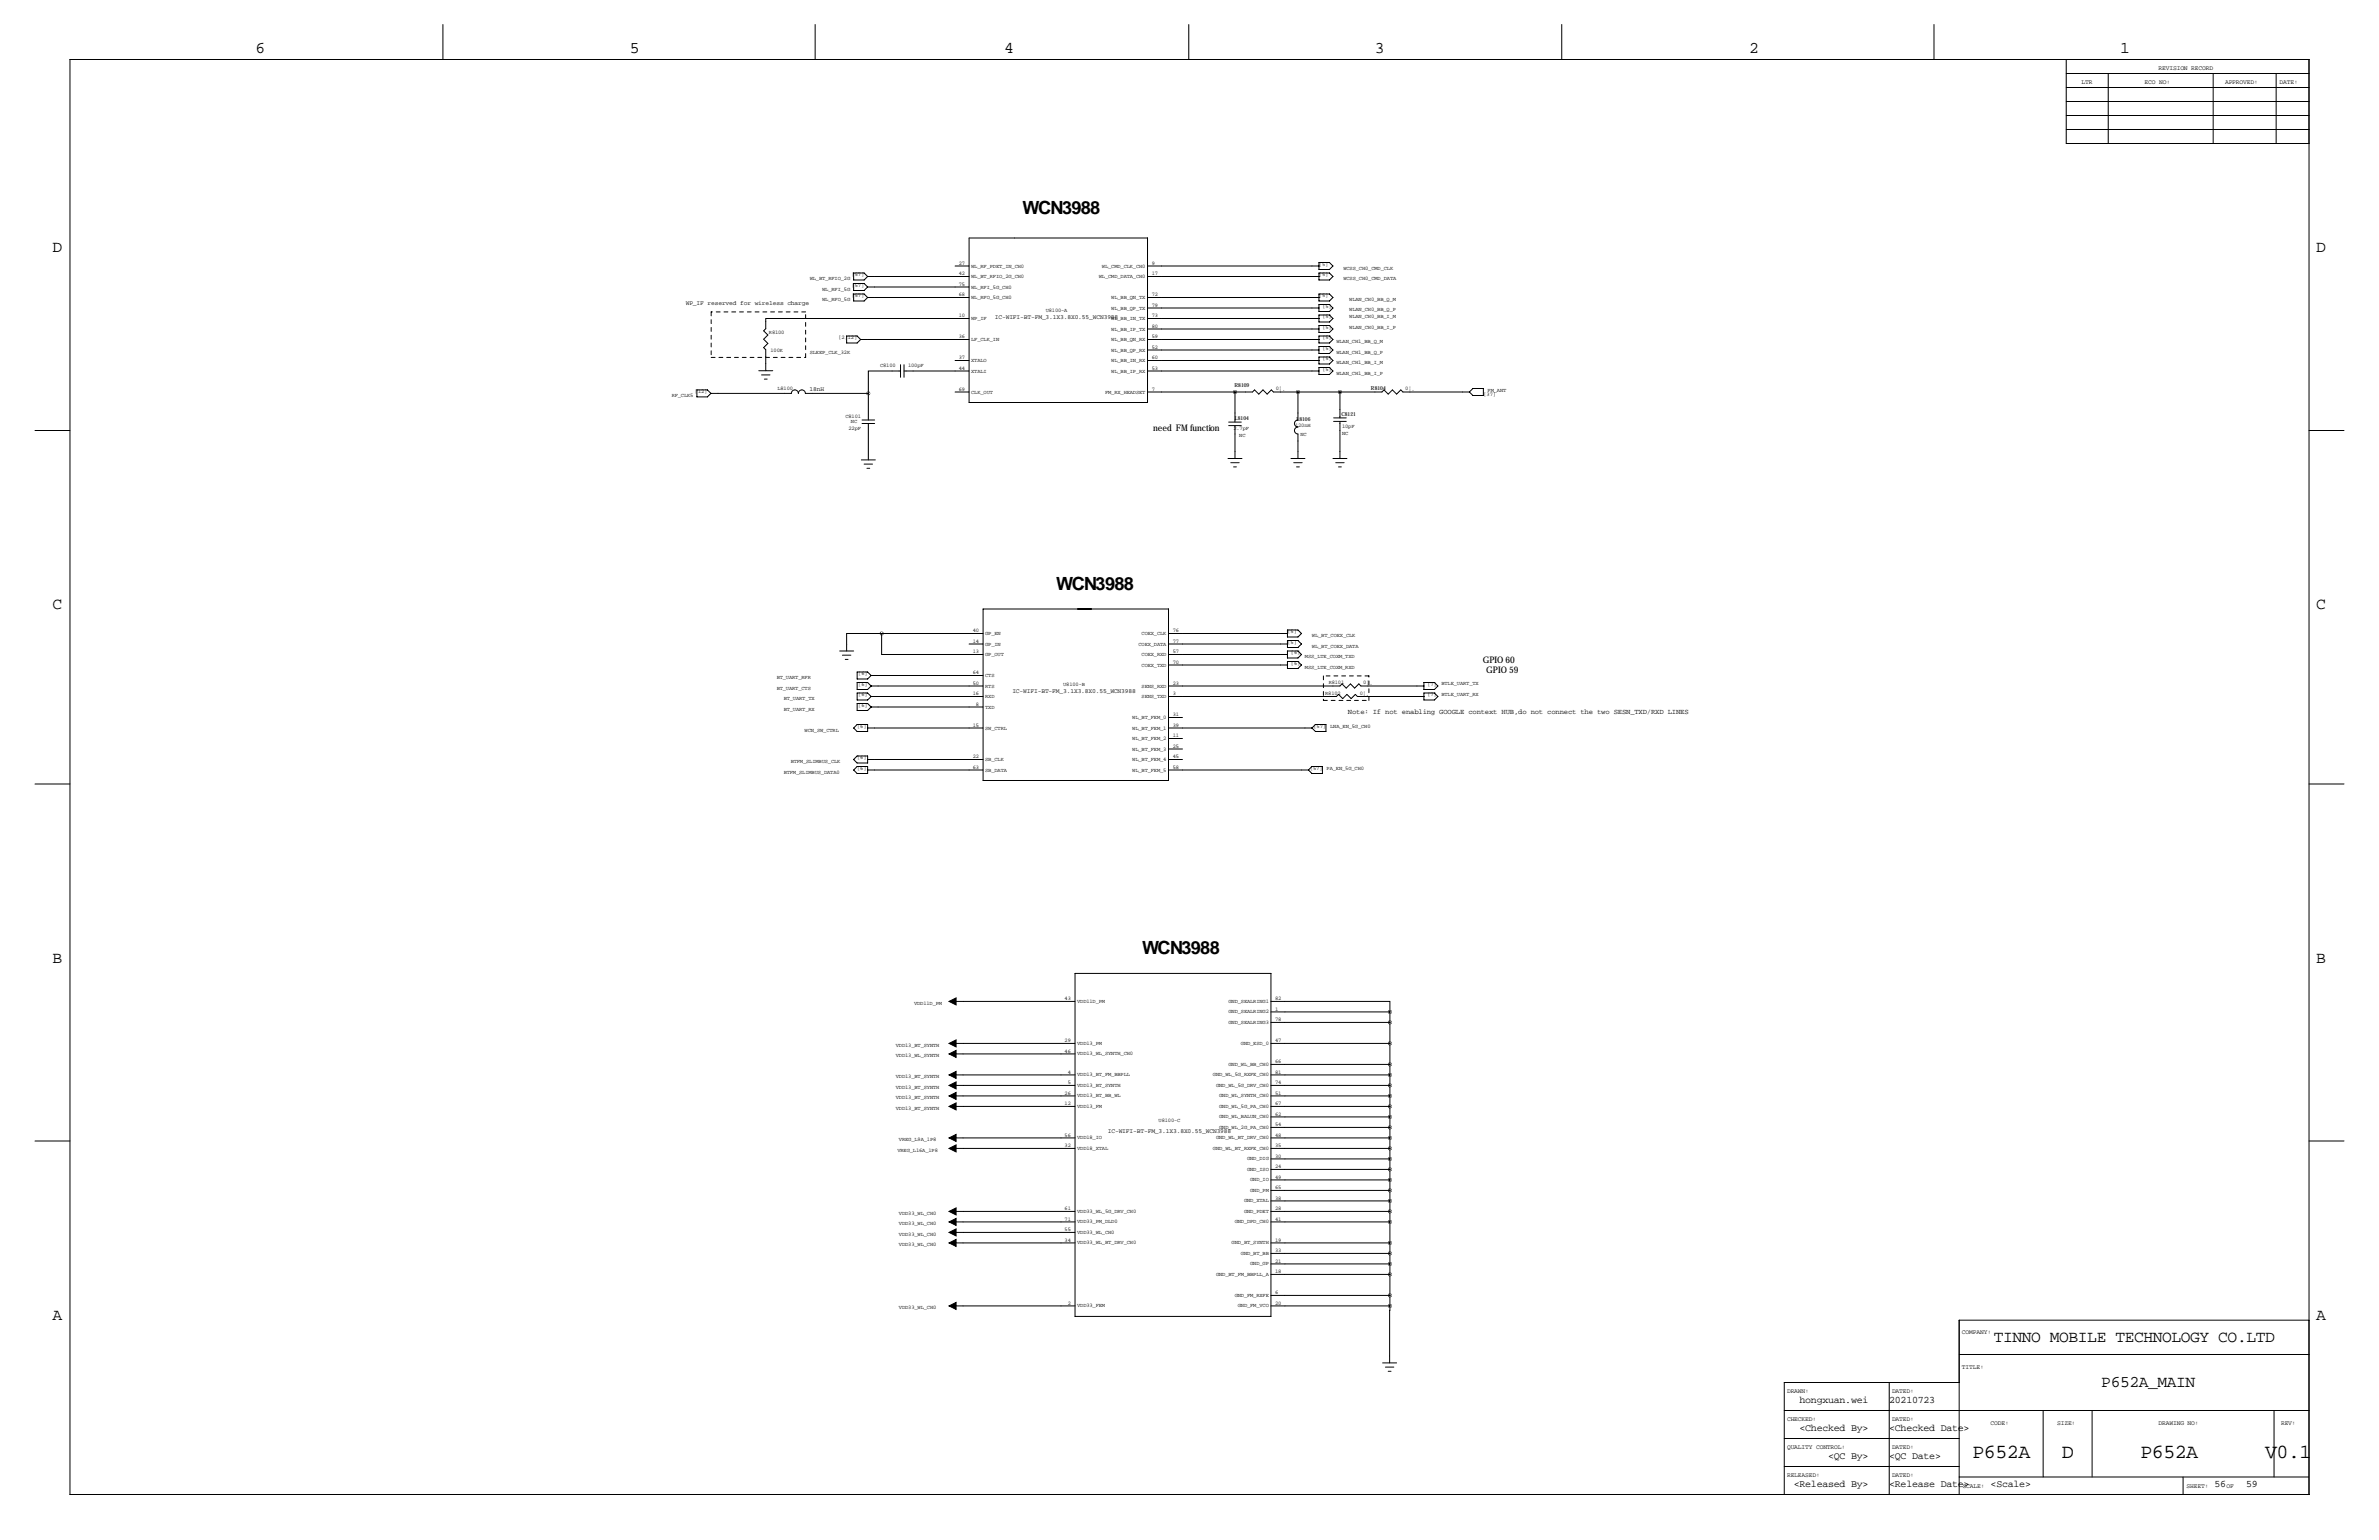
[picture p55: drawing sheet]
<svg xmlns="http://www.w3.org/2000/svg" width="864mm" height="559mm" viewBox="0 0 864 559" stroke-linecap="round" stroke-linejoin="round" font-family="sans-serif">
<defs><g id="words">
<g font-size="7.3">
<text x="716" y="529.1">P652A</text>
<text x="748.5" y="529.1">D</text>
<text x="777" y="529.1">P652A</text>
<text x="822.3" y="529.1">V0.1</text>
</g>
<g font-size="6.6">
<text x="371.2" y="77.5">WCN3988</text>
<text x="383.4" y="214.1">WCN3988</text>
<text x="414.6" y="346.3">WCN3988</text>
</g>
<g font-size="5.9">
<text x="92.7" y="19.1">6</text>
<text x="228.6" y="19.1">5</text>
<text x="364.5" y="19.1">4</text>
<text x="499.1" y="19.1">3</text>
<text x="635" y="19.1">2</text>
<text x="769.6" y="19.1">1</text>
<text x="19" y="91.4">D</text>
<text x="840.7" y="91.4">D</text>
<text x="19" y="221">C</text>
<text x="840.7" y="221">C</text>
<text x="19" y="349.3">B</text>
<text x="840.7" y="349.3">B</text>
<text x="19" y="478.8">A</text>
<text x="840.7" y="478.8">A</text>
<text x="723.8" y="486.8">TINNO MOBILE TECHNOLOGY CO.LTD</text>
<text x="762.8" y="503.3">P652A_MAIN</text>
</g>
<g font-size="3.6">
<text x="653.2" y="509">hongxuan.wei</text>
<text x="685.8" y="509">20210723</text>
<text x="653.2" y="519.2">&lt;Checked By&gt;</text>
<text x="685.8" y="519.2">&lt;Checked Date&gt;</text>
<text x="663.6" y="529.3">&lt;QC By&gt;</text>
<text x="685.8" y="529.3">&lt;QC Date&gt;</text>
<text x="651.2" y="539.5">&lt;Released By&gt;</text>
<text x="685.8" y="539.5">&lt;Release Date&gt;</text>
<text x="722.6" y="539.5">&lt;Scale&gt;</text>
<text x="803.9" y="539.5">56</text>
<text x="815.3" y="539.5">59</text>
</g>
<g font-size="3.3">
<text x="418.6" y="156.2">need FM function</text>
<text x="538.2" y="240.5">GPIO 60</text>
<text x="539.5" y="244.3">GPIO 59</text>
</g>
<text font-size="2.6" x="489.3" y="259.2">Note: If not enabling GOOGLE context HUB,do not connect the two SESN_TXD/RXD LINES</text>
<g font-size="2.3">
<text x="783.6" y="25.4">REVISION RECORD</text>
<text x="755.6" y="30.5">LTR</text>
<text x="778.5" y="30.5">ECO NO:</text>
<text x="807.7" y="30.5">APPROVED:</text>
<text x="827.5" y="30.5">DATE:</text>
<text x="248.9" y="110.5">WP_IF reserved for wireless charge</text>
<text x="361.1" y="115.6">IC-WIFI-BT-FM_3.1X3.8X0.55_WCN3988</text>
<text x="293.9" y="142">18nH</text>
<text x="367.5" y="251.5">IC-WIFI-BT-FM_3.1X3.8X0.55_WCN3988</text>
<text x="402.1" y="411">IC-WIFI-BT-FM_3.1X3.8X0.55_WCN3988</text>
<text x="712.2" y="483.9">COMPANY:</text>
<text x="712.2" y="496.6">TITLE:</text>
<text x="648.7" y="505.5">DRAWN:</text>
<text x="686.8" y="505.5">DATED:</text>
<text x="648.7" y="515.6">CHECKED:</text>
<text x="686.8" y="515.6">DATED:</text>
<text x="722.6" y="516.9">CODE:</text>
<text x="746.8" y="516.9">SIZE:</text>
<text x="783.6" y="516.9">DRAWING NO:</text>
<text x="828" y="516.9">REV:</text>
<text x="648.7" y="525.8">QUALITY CONTROL:</text>
<text x="686.8" y="525.8">DATED:</text>
<text x="648.7" y="535.9">RELEASED:</text>
<text x="686.8" y="535.9">DATED:</text>
<text x="712.5" y="539.8">SCALE:</text>
<text x="793.7" y="539.8">SHEET:</text>
<text x="808.2" y="539.8">OF</text>
</g>
<g font-size="2">
<text x="294" y="101.6">WL_BT_RFIO_2G</text>
<text x="309.2" y="100.2">[57]</text>
<text x="348" y="96">27</text>
<text x="348" y="99.8">42</text>
<text x="352.6" y="97.1">WL_RF_PDET_IN_CH0</text>
<text x="352.6" y="100.9">WL_BT_RFIO_2G_CH0</text>
<text x="398.9" y="100.9">WL_CMD_DATA_CH0</text>
<text x="400" y="97.1">WL_CMD_CLK_CH0</text>
<text x="418.1" y="96">9</text>
<text x="418.1" y="99.8">17</text>
<text x="478.8" y="100.2">[5]</text>
<text x="478.8" y="96.4">[5]</text>
<text x="487.7" y="101.6">WCSS_CH0_CMD_DATA</text>
<text x="487.7" y="97.8">WCSS_CH0_CMD_CLK</text>
<text x="298.5" y="105.4">WL_RFI_5G</text>
<text x="309.2" y="107.8">[57]</text>
<text x="309.2" y="104">[57]</text>
<text x="348" y="103.6">75</text>
<text x="348" y="107.4">68</text>
<text x="352.6" y="104.7">WL_RFI_5G_CH0</text>
<text x="418.1" y="107.4">72</text>
<text x="478.8" y="107.8">[5]</text>
<text x="298.5" y="109.2">WL_RFO_5G</text>
<text x="352.6" y="108.5">WL_RFO_5G_CH0</text>
<text x="379.6" y="113">U8100-A</text>
<text x="403.4" y="108.5">WL_BB_QN_TX</text>
<text x="403.4" y="112.3">WL_BB_QP_TX</text>
<text x="418.1" y="111.3">79</text>
<text x="480.1" y="111.6">[5]</text>
<text x="489.8" y="113">WLAN_CH0_BB_Q_P</text>
<text x="489.8" y="109.2">WLAN_CH0_BB_Q_M</text>
<text x="348" y="115.1">10</text>
<text x="352.6" y="116.1">WP_IF</text>
<text x="403.4" y="116.1">WL_BB_IN_TX</text>
<text x="403.4" y="119.9">WL_BB_IP_TX</text>
<text x="418.1" y="115.1">73</text>
<text x="418.1" y="118.9">80</text>
<text x="480.1" y="119.2">[5]</text>
<text x="480.1" y="115.4">[5]</text>
<text x="489.8" y="119.2">WLAN_CH0_BB_I_P</text>
<text x="489.8" y="115.4">WLAN_CH0_BB_I_M</text>
<text x="279.1" y="121.2">R8100</text>
<text x="304.4" y="123">[2,12]</text>
<text x="348" y="122.7">36</text>
<text x="352.6" y="123.7">LF_CLK_IN</text>
<text x="403.4" y="123.7">WL_BB_QN_RX</text>
<text x="418.1" y="122.7">59</text>
<text x="480.1" y="123">[5]</text>
<text x="485.1" y="124.5">WLAN_CH1_BB_Q_M</text>
<text x="279.7" y="127.6">100K</text>
<text x="294" y="128.3">SLEEP_CLK_32K</text>
<text x="348" y="130.3">37</text>
<text x="352.6" y="131.4">XTALO</text>
<text x="403.4" y="127.6">WL_BB_QP_RX</text>
<text x="403.4" y="131.4">WL_BB_IN_RX</text>
<text x="418.1" y="126.5">52</text>
<text x="418.1" y="130.3">60</text>
<text x="480.1" y="130.6">[5]</text>
<text x="480.1" y="126.8">[5]</text>
<text x="485.1" y="128.3">WLAN_CH1_BB_Q_P</text>
<text x="319.5" y="133.2">C8100</text>
<text x="329.6" y="133.2">100pF</text>
<text x="348" y="134.1">44</text>
<text x="352.6" y="135.2">XTALI</text>
<text x="403.4" y="135.2">WL_BB_IP_RX</text>
<text x="418.1" y="134.1">53</text>
<text x="480.1" y="134.5">[5]</text>
<text x="485.1" y="135.9">WLAN_CH1_BB_I_P</text>
<text x="485.1" y="132.1">WLAN_CH1_BB_I_M</text>
<text x="252.3" y="142.6">[12]</text>
<text x="282.2" y="141.5">L8100</text>
<text x="348" y="141.7">69</text>
<text x="352.6" y="142.8">CLK_OUT</text>
<text x="401.1" y="142.8">FM_RX_HEADSET</text>
<text x="418.1" y="141.7">7</text>
<text x="448.1" y="140.4">R8109</text>
<text x="463.1" y="141.5">0¦¸</text>
<text x="497.7" y="141.6">R8104</text>
<text x="510.1" y="141.5">0¦¸</text>
<text x="538.5" y="143.9">[37]</text>
<text x="540" y="142.2">FM_ANT</text>
<text x="243.8" y="144">RF_CLK5</text>
<text x="306.9" y="151.7">C8101</text>
<text x="308.9" y="153.5">NC</text>
<text x="448.3" y="152.4">L8104</text>
<text x="470.1" y="155">120nH</text>
<text x="470.7" y="152.7">L8106</text>
<text x="486.9" y="150.9">C8121</text>
<text x="487.2" y="155.4">10pF</text>
<text x="308" y="156.2">22pF</text>
<text x="447.8" y="156">2.7pF</text>
<text x="449.9" y="158.6">NC</text>
<text x="472.1" y="158.3">NC</text>
<text x="487.2" y="157.7">NC</text>
<text x="353.1" y="233.2">14</text>
<text x="353.1" y="229.4">40</text>
<text x="357.6" y="230.4">GP_EN</text>
<text x="414.4" y="230.4">COEX_CLK</text>
<text x="425.7" y="229.4">76</text>
<text x="425.7" y="233.2">77</text>
<text x="467.4" y="229.7">[5]</text>
<text x="467.4" y="233.5">[5]</text>
<text x="476.3" y="231.1">WL_BT_COEX_CLK</text>
<text x="353.1" y="237">13</text>
<text x="357.6" y="234.2">GP_IN</text>
<text x="357.6" y="238">GP_OUT</text>
<text x="413.3" y="234.2">COEX_DATA</text>
<text x="414.4" y="238">COEX_RXD</text>
<text x="425.7" y="237">57</text>
<text x="468.6" y="237.3">[6]</text>
<text x="473.7" y="238.8">MSS_LTE_COXM_TXD</text>
<text x="476.3" y="235">WL_BT_COEX_DATA</text>
<text x="311.6" y="244.9">[6]</text>
<text x="353.1" y="244.6">64</text>
<text x="357.6" y="245.7">CTS</text>
<text x="414.4" y="241.9">COEX_TXD</text>
<text x="425.7" y="240.8">70</text>
<text x="468.6" y="241.1">[6]</text>
<text x="473.7" y="242.6">MSS_LTE_COXM_RXD</text>
<text x="281.9" y="246.4">BT_UART_RFR</text>
<text x="281.9" y="250.2">BT_UART_CTS</text>
<text x="311.6" y="248.8">[6]</text>
<text x="353.1" y="248.4">50</text>
<text x="357.6" y="249.5">RTS</text>
<text x="385.9" y="248.9">U8100-B</text>
<text x="414.4" y="249.5">SENS_RXD</text>
<text x="425.7" y="248.4">23</text>
<text x="482.3" y="248.2">R8101</text>
<text x="494.9" y="248.2">0¦¸</text>
<text x="518.2" y="248.8">[7]</text>
<text x="523.2" y="248.7">BTLE_UART_TX</text>
<text x="284.5" y="257.8">BT_UART_RX</text>
<text x="284.5" y="254">BT_UART_TX</text>
<text x="311.6" y="256.4">[6]</text>
<text x="311.6" y="252.6">[6]</text>
<text x="353.1" y="252.2">16</text>
<text x="354.2" y="256">8</text>
<text x="357.6" y="253.3">RXD</text>
<text x="357.6" y="257.1">TXD</text>
<text x="414.4" y="253.3">SENS_TXD</text>
<text x="425.7" y="252.2">3</text>
<text x="481.1" y="252">R8102</text>
<text x="493.6" y="252">0¦¸</text>
<text x="518.2" y="252.6">[7]</text>
<text x="523.2" y="252.5">BTLE_UART_RX</text>
<text x="311.2" y="264">[6]</text>
<text x="353.1" y="263.7">15</text>
<text x="411" y="260.9">WL_BT_FEM_0</text>
<text x="425.7" y="259.8">31</text>
<text x="425.7" y="263.7">39</text>
<text x="476.8" y="264">[57]</text>
<text x="292.1" y="265.4">WCN_SW_CTRL</text>
<text x="357.6" y="264.7">SW_CTRL</text>
<text x="411" y="264.7">WL_BT_FEM_1</text>
<text x="411" y="268.5">WL_BT_FEM_2</text>
<text x="425.7" y="267.5">11</text>
<text x="482.9" y="264.2">LNA_EN_5G_CH0</text>
<text x="311.2" y="275.4">[6]</text>
<text x="353.1" y="275.1">22</text>
<text x="411" y="272.3">WL_BT_FEM_3</text>
<text x="425.7" y="271.3">25</text>
<text x="425.7" y="275.1">45</text>
<text x="284.5" y="280.7">BTFM_SLIMBUS_DATA0</text>
<text x="287" y="276.9">BTFM_SLIMBUS_CLK</text>
<text x="311.2" y="279.2">[6]</text>
<text x="353.1" y="278.9">63</text>
<text x="357.6" y="276.1">SB_CLK</text>
<text x="357.6" y="280">SB_DATA</text>
<text x="411" y="276.1">WL_BT_FEM_4</text>
<text x="411" y="280">WL_BT_FEM_5</text>
<text x="425.7" y="278.9">58</text>
<text x="475.5" y="279.2">[57]</text>
<text x="481.6" y="279.4">PA_EN_5G_CH0</text>
<text x="331.8" y="364.6">VDD11D_PM</text>
<text x="386.5" y="362.9">43</text>
<text x="391" y="363.9">VDD11D_PM</text>
<text x="445.9" y="363.9">GND_SEALRING1</text>
<text x="462.9" y="362.9">82</text>
<text x="445.9" y="367.7">GND_SEALRING2</text>
<text x="445.9" y="371.5">GND_SEALRING3</text>
<text x="462.9" y="366.7">1</text>
<text x="462.9" y="370.5">78</text>
<text x="325.2" y="379.9">VDD13_BT_SYNTH</text>
<text x="325.2" y="383.7">VDD13_WL_SYNTH</text>
<text x="386.5" y="378.1">29</text>
<text x="386.5" y="381.9">46</text>
<text x="391" y="379.2">VDD13_PM</text>
<text x="391" y="383">VDD13_WL_SYNTH_CH0</text>
<text x="450.5" y="379.2">GND_ESD_0</text>
<text x="462.9" y="378.1">47</text>
<text x="387.6" y="389.5">4</text>
<text x="445.9" y="386.8">GND_WL_BB_CH0</text>
<text x="462.9" y="385.7">66</text>
<text x="462.9" y="389.5">81</text>
<text x="325.2" y="391.3">VDD13_BT_SYNTH</text>
<text x="325.2" y="395.1">VDD13_BT_SYNTH</text>
<text x="387.6" y="393.3">5</text>
<text x="391" y="390.6">VDD13_BT_FM_BBPLL</text>
<text x="391" y="394.4">VDD13_BT_SYNTH</text>
<text x="440.3" y="390.6">GND_WL_5G_RXFE_CH0</text>
<text x="441.4" y="394.4">GND_WL_5G_DRV_CH0</text>
<text x="462.9" y="393.3">74</text>
<text x="325.2" y="398.9">VDD13_BT_SYNTH</text>
<text x="386.5" y="397.2">26</text>
<text x="386.5" y="401">12</text>
<text x="391" y="398.2">VDD13_BT_BB_WL</text>
<text x="442.6" y="398.2">GND_WL_SYNTH_CH0</text>
<text x="462.9" y="397.2">51</text>
<text x="462.9" y="401">67</text>
<text x="325.2" y="402.7">VDD13_BT_SYNTH</text>
<text x="391" y="402">VDD13_FM</text>
<text x="420.6" y="407.1">U8100-C</text>
<text x="442.6" y="402">GND_WL_5G_PA_CH0</text>
<text x="442.6" y="405.8">GND_WL_BALUN_CH0</text>
<text x="462.9" y="404.8">62</text>
<text x="386.5" y="412.4">56</text>
<text x="391" y="413.5">VDD18_IO</text>
<text x="441.4" y="413.5">GND_WL_BT_DRV_CH0</text>
<text x="442.6" y="409.6">GND_WL_2G_PA_CH0</text>
<text x="462.9" y="408.6">54</text>
<text x="462.9" y="412.4">48</text>
<text x="325.8" y="418">VREG_L16A_1P8</text>
<text x="326.3" y="414.2">VREG_L9A_1P8</text>
<text x="386.5" y="416.2">32</text>
<text x="391" y="417.3">VDD18_XTAL</text>
<text x="440.3" y="417.3">GND_WL_BT_RXFE_CH0</text>
<text x="462.9" y="416.2">35</text>
<text x="452.7" y="421.1">GND_DIG</text>
<text x="452.7" y="424.9">GND_ISO</text>
<text x="462.9" y="420">30</text>
<text x="462.9" y="423.8">24</text>
<text x="453.8" y="428.7">GND_IO</text>
<text x="462.9" y="427.6">49</text>
<text x="462.9" y="431.4">65</text>
<text x="451.6" y="436.3">GND_XTAL</text>
<text x="453.8" y="432.5">GND_PM</text>
<text x="462.9" y="435.3">38</text>
<text x="326.3" y="440.8">VDD33_WL_CH0</text>
<text x="386.5" y="439.1">61</text>
<text x="386.5" y="442.9">71</text>
<text x="391" y="440.1">VDD33_WL_5G_DRV_CH0</text>
<text x="391" y="443.9">VDD33_PM_DLD0</text>
<text x="448.2" y="443.9">GND_DPD_CH0</text>
<text x="451.6" y="440.1">GND_PDET</text>
<text x="462.9" y="439.1">28</text>
<text x="462.9" y="442.9">41</text>
<text x="326.3" y="444.7">VDD33_WL_CH0</text>
<text x="326.3" y="448.5">VDD33_WL_CH0</text>
<text x="386.5" y="446.7">55</text>
<text x="391" y="447.7">VDD33_WL_CH0</text>
<text x="326.3" y="452.3">VDD33_WL_CH0</text>
<text x="386.5" y="450.5">34</text>
<text x="391" y="451.6">VDD33_WL_BT_DRV_CH0</text>
<text x="447.1" y="451.6">GND_BT_SYNTH</text>
<text x="450.5" y="455.4">GND_BT_BB</text>
<text x="462.9" y="454.3">33</text>
<text x="462.9" y="450.5">19</text>
<text x="453.8" y="459.2">GND_GP</text>
<text x="462.9" y="458.1">21</text>
<text x="462.9" y="461.9">18</text>
<text x="441.4" y="463">GND_BT_FM_BBPLL_A</text>
<text x="387.6" y="473.4">2</text>
<text x="448.2" y="470.6">GND_FM_RXFE</text>
<text x="462.9" y="469.5">6</text>
<text x="462.9" y="473.4">20</text>
<text x="326.3" y="475.1">VDD33_WL_CH0</text>
<text x="391" y="474.4">VDD33_FEM</text>
<text x="449.3" y="474.4">GND_FM_VCO</text>
</g>
</g></defs>
<g fill="none" stroke="#000" stroke-width=".36">
<path d="M160.8 8.9v12.7M295.9 8.9v12.7M431.5 8.9v12.7M566.9 8.9v12.7M702.1 8.9v12.7M25.4 21.6h812.8v520.7h-812.8zM750.1 36.8h88.1M750.1 31.8h88.1M750.1 26.7h88.1M750.1 21.6v30.5h88.1M765.3 26.7v25.4M803.4 26.7v25.4"/>
<path d="M826.3 26.7v25.4M750.1 47h88.1M750.1 41.9h88.1M309.9 99.1h3.8l1.3 1.2-1.3 1.3h-3.8zM346.7 96.5h5.1M351.8 86.4h64.8v59.7h-64.8zM416.6 96.5h62.2M478.8 99.1h3.8l1.3 1.2-1.3 1.3h-3.8zM478.8 95.2h3.8l1.3 1.3-1.3 1.3h-3.8zM309.9 102.9h3.8l1.3 1.2-1.3 1.3h-3.8zM309.9 106.7h3.8l1.3 1.2-1.3 1.3h-3.8zM315 100.3h36.8"/>
<path d="M315 104.1h36.8M315 107.9h36.8M351.8 115.6h-73.8v3.7l-.8 .7 1.5 1.6-1.5 1.5 1.5 1.5-1.5 1.5 .8 .8v7.6M416.6 100.3h62.2M416.6 107.9h62.2M416.6 115.6h62.2M416.6 111.8h62.2M416.6 119.4h62.2M478.8 106.7h3.8l1.3 1.2-1.3 1.3h-3.8zM478.8 110.5h3.8l1.3 1.3-1.3 1.2h-3.8zM478.8 114.3h3.8l1.3 1.3-1.3 1.2h-3.8zM478.8 118.1h3.8l1.3 1.3-1.3 1.3h-3.8z"/>
<path d="M275.4 134.5h5.1M276.5 136h3M277.5 137.6h1M307.3 121.9h3.8l1.3 1.3-1.3 1.3h-3.8zM312.4 123.2h39.4M326.9 134.6h-11.7v8.1M326.9 132.3v4.6M328.2 132.3v4.6M328.2 134.6h23.6M346.7 130.8h5.1M416.6 123.2h62.2M416.6 130.8h62.2"/>
<path d="M416.6 134.6h62.2M416.6 127h62.2M478.8 121.9h3.8l1.3 1.3-1.3 1.3h-3.8zM478.8 125.7h3.8l1.3 1.3-1.3 1.3h-3.8zM478.8 129.5h3.8l1.3 1.3-1.3 1.3h-3.8zM478.8 133.3h3.8l1.3 1.3-1.3 1.3h-3.8zM12.7 156.2h12.7M253 141.5h3.8l1.3 1.2-1.3 1.3h-3.8zM258.1 142.7h29.2a1.27 1.27 0 0 1 1.2-1.2 1.27 1.27 0 0 1 1.3 1.2 1.27 1.27 0 0 1 1.3-1.2 1.27 1.27 0 0 1 1.3 1.2h22.8M312.9 152.4h4.6M312.9 153.7h4.6M315.2 142.7v9.7"/>
<path d="M315.2 153.7v13.2M346.7 142.2h5.1M416.6 142.2h38.1l.7-.7 1.5 1.5 1.6-1.5 1.5 1.5 1.5-1.5 .8 .7h39.4l.7-.7 1.5 1.5 1.6-1.5 1.5 1.5 1.5-1.5 .8 .7h24.1M446 153.2h4.6M446 154.4h4.6M448.3 142.2v11M448.3 154.4v12M471.2 142.2v10.2a1.27 1.27 0 0 0-1.3 1.3 1.27 1.27 0 0 0 1.3 1.2 1.27 1.27 0 0 0-1.3 1.3 1.27 1.27 0 0 0 1.3 1.3v8.9M484.1 152.9h4.6M484.1 151.6h4.6M486.4 142.2v9.4M486.4 152.9v13.5"/>
<path d="M533.4 142.2l1.3-1.2h3.8v2.5h-3.8zM838.2 156.2h12.7M312.7 166.9h5.1M313.7 168.4h3M314.7 169.9h1M445.8 166.4h5M446.8 167.9h3M447.8 169.4h1M468.6 166.4h5.1M469.6 167.9h3.1M470.7 169.4h1M483.9 166.4h5"/>
<path d="M484.9 167.9h3M485.9 169.4h1M304.8 236.2h5.1M305.8 237.7h3.1M306.8 239.3h1M320 229.9h-12.7v6.3M320 229.9v7.6h36.9M351.8 233.7h5.1M356.9 229.9h-36.9M356.9 221h67.3v62.2h-67.3zM424.2 229.9h43.2M424.2 233.7h43.2"/>
<path d="M424.2 237.5h43.2M467.4 236.2h3.8l1.2 1.3-1.2 1.3h-3.8zM467.4 228.6h3.8l1.2 1.3-1.2 1.2h-3.8zM467.4 232.4h3.8l1.2 1.3-1.2 1.3h-3.8zM311.1 247.6h3.9l1.2 1.3-1.2 1.3h-3.9zM311.1 251.5h3.9l1.2 1.2-1.2 1.3h-3.9zM311.1 255.3h3.9l1.2 1.2-1.2 1.3h-3.9zM311.1 243.8h3.9l1.2 1.3-1.2 1.3h-3.9zM316.2 245.1h40.7M316.2 248.9h40.7M316.2 252.7h40.7M316.2 256.5h40.7"/>
<path d="M424.2 248.9h62.2l.8-.7 1.5 1.5 1.5-1.5 1.5 1.5 1.6-1.5 .7 .7h22.9M424.2 252.7h60.9l.8-.7 1.5 1.5 1.6-1.5 1.5 1.5 1.5-1.5 .8 .7h24.1M424.2 241.3h43.2M467.4 240h3.8l1.2 1.3-1.2 1.3h-3.8zM516.9 247.6h3.8l1.3 1.3-1.3 1.3h-3.8zM516.9 251.5h3.8l1.3 1.2-1.3 1.3h-3.8zM309.9 279.4l1.2-1.3h3.9v2.6h-3.9zM309.9 264.2l1.2-1.3h3.9v2.5h-3.9zM309.9 275.6l1.2-1.3h3.9v2.6h-3.9zM315 264.2h41.9M315 275.6h41.9M315 279.4h41.9"/>
<path d="M424.2 264.2h52.1M424.2 275.6h5.1M424.2 279.4h50.8M424.2 260.3h5.1M424.2 268h5.1M424.2 271.8h5.1M475 279.4l1.2-1.3h3.9v2.6h-3.9zM476.3 264.2l1.2-1.3h3.8v2.5h-3.8zM12.7 284.5h12.7M838.2 284.5h12.7M390.2 353.2h71.2v124.5h-71.2zM344.5 363.4h45.7"/>
<path d="M344.5 378.6h45.7M461.4 363.4h43.1v3.8M461.4 367.2h43.1M504.5 378.6h-43.1M504.5 371h-43.1M504.5 367.2v106.7M344.5 382.4h45.7M344.5 390h45.7M344.5 393.9h45.7M344.5 397.7h45.7M461.4 390h43.1M461.4 393.9h43.1"/>
<path d="M461.4 397.7h43.1M461.4 386.2h43.1M12.7 414h12.7M344.5 401.5h45.7M344.5 412.9h45.7M344.5 416.7h45.7M461.4 401.5h43.1M461.4 412.9h43.1M461.4 416.7h43.1M461.4 405.3h43.1M461.4 409.1h43.1M838.2 414h12.7"/>
<path d="M344.5 439.6h45.7M461.4 439.6h43.1M461.4 420.5h43.1M461.4 424.3h43.1M461.4 428.1h43.1M461.4 432h43.1M461.4 435.8h43.1M344.5 443.4h45.7M344.5 447.2h45.7M344.5 451h45.7M461.4 443.4h43.1M461.4 451h43.1"/>
<path d="M461.4 454.8h43.1M461.4 458.6h43.1M344.5 473.9h45.7M461.4 473.9h43.1M461.4 462.4h43.1M461.4 470.1h43.1M504.5 473.9l-.1 20.6M838.2 479h-127v63.3M501.9 494.5h5.1M502.9 496.1h3.1M503.9 497.6h1.1M711.2 491.5h127"/>
<path d="M647.7 511.8h190.5M685.8 501.6v40.7M711.2 501.7h-63.5v40.6M741.7 511.8v24.1M759.5 511.8v24.1M825.5 511.8v24.1M647.7 532.1h63.5M647.7 522h63.5M711.2 535.9h127M792.5 535.9v6.4"/>
</g>
<path d="M258.2 113.2v16.5M292.5 113.2h-34.3M258.2 129.7h34.3M292.5 129.7v-16.5M480.4 245.3v8.9M480.4 254.2h16.5M496.9 254.2v-8.9M496.9 245.3h-16.5" fill="none" stroke="#000" stroke-width=".36" stroke-dasharray="1.4 1.4"/>
<g fill="#000" stroke="#000" stroke-width=".36">
<path d="M344.5 363.4l2.6-1.3v2.5zM344.5 378.6l2.6-1.3v2.6zM344.5 382.4l2.6-1.2v2.5zM344.5 390l2.6-1.2v2.5zM344.5 393.9l2.6-1.3v2.5zM344.5 397.7l2.6-1.3v2.5zM344.5 401.5l2.6-1.3v2.5zM344.5 412.9l2.6-1.3v2.6zM344.5 416.7l2.6-1.3v2.6zM344.5 439.6l2.6-1.3v2.5zM344.5 443.4l2.6-1.3v2.6zM344.5 447.2l2.6-1.3v2.6z"/>
<path d="M344.5 451l2.6-1.3v2.6zM344.5 473.9l2.6-1.3v2.5z"/>
</g>
<path d="M504.5 473.9a.05 .05 0 0 0 .1 0 .05 .05 0 0 0-.1 0zM504.5 470.1a.05 .05 0 0 0 .1 0 .05 .05 0 0 0-.1 0zM504.5 462.4a.05 .05 0 0 0 .1 0 .05 .05 0 0 0-.1 0zM504.5 458.6a.05 .05 0 0 0 .1 0 .05 .05 0 0 0-.1 0zM504.5 454.8a.05 .05 0 0 0 .1 0 .05 .05 0 0 0-.1 0zM504.5 451a.05 .05 0 0 0 .1 0 .05 .05 0 0 0-.1 0zM504.5 443.4a.05 .05 0 0 0 .1 0 .05 .05 0 0 0-.1 0zM504.5 439.6a.05 .05 0 0 0 .1 0 .05 .05 0 0 0-.1 0zM504.5 435.8a.05 .05 0 0 0 .1 0 .05 .05 0 0 0-.1 0zM504.5 432a.05 .05 0 0 0 .1 0 .05 .05 0 0 0-.1 0zM504.5 428.1a.05 .05 0 0 0 .1 0 .05 .05 0 0 0-.1 0zM504.5 424.3a.05 .05 0 0 0 .1 0 .05 .05 0 0 0-.1 0zM504.5 420.5a.05 .05 0 0 0 .1 0 .05 .05 0 0 0-.1 0zM504.5 416.7a.05 .05 0 0 0 .1 0 .05 .05 0 0 0-.1 0zM504.5 412.9a.05 .05 0 0 0 .1 0 .05 .05 0 0 0-.1 0zM504.5 409.1a.05 .05 0 0 0 .1 0 .05 .05 0 0 0-.1 0zM504.5 405.3a.05 .05 0 0 0 .1 0 .05 .05 0 0 0-.1 0zM504.5 401.5a.05 .05 0 0 0 .1 0 .05 .05 0 0 0-.1 0zM504.5 397.7a.05 .05 0 0 0 .1 0 .05 .05 0 0 0-.1 0zM504.5 393.9a.05 .05 0 0 0 .1 0 .05 .05 0 0 0-.1 0zM504.5 390a.05 .05 0 0 0 .1 0 .05 .05 0 0 0-.1 0zM504.5 386.2a.05 .05 0 0 0 .1 0 .05 .05 0 0 0-.1 0zM504.5 378.6a.05 .05 0 0 0 .1 0 .05 .05 0 0 0-.1 0zM504.5 371a.05 .05 0 0 0 .1 0 .05 .05 0 0 0-.1 0zM504.5 367.2a.05 .05 0 0 0 .1 0 .05 .05 0 0 0-.1 0zM315.2 142.7a.05 .05 0 0 0 .1 0 .05 .05 0 0 0-.1 0zM486.4 142.2a.05 .05 0 0 0 .1 0 .05 .05 0 0 0-.1 0zM471.1 142.2a.05 .05 0 0 0 .1 0 .05 .05 0 0 0-.1 0zM448.3 142.2a.05 .05 0 0 0 .1 0 .05 .05 0 0 0-.1 0zM320 229.9a.05 .05 0 0 0 .1 0 .05 .05 0 0 0-.1 0z" fill="#000" stroke="#000" stroke-width="1.3"/>
<use href="#words"/>
</svg>
